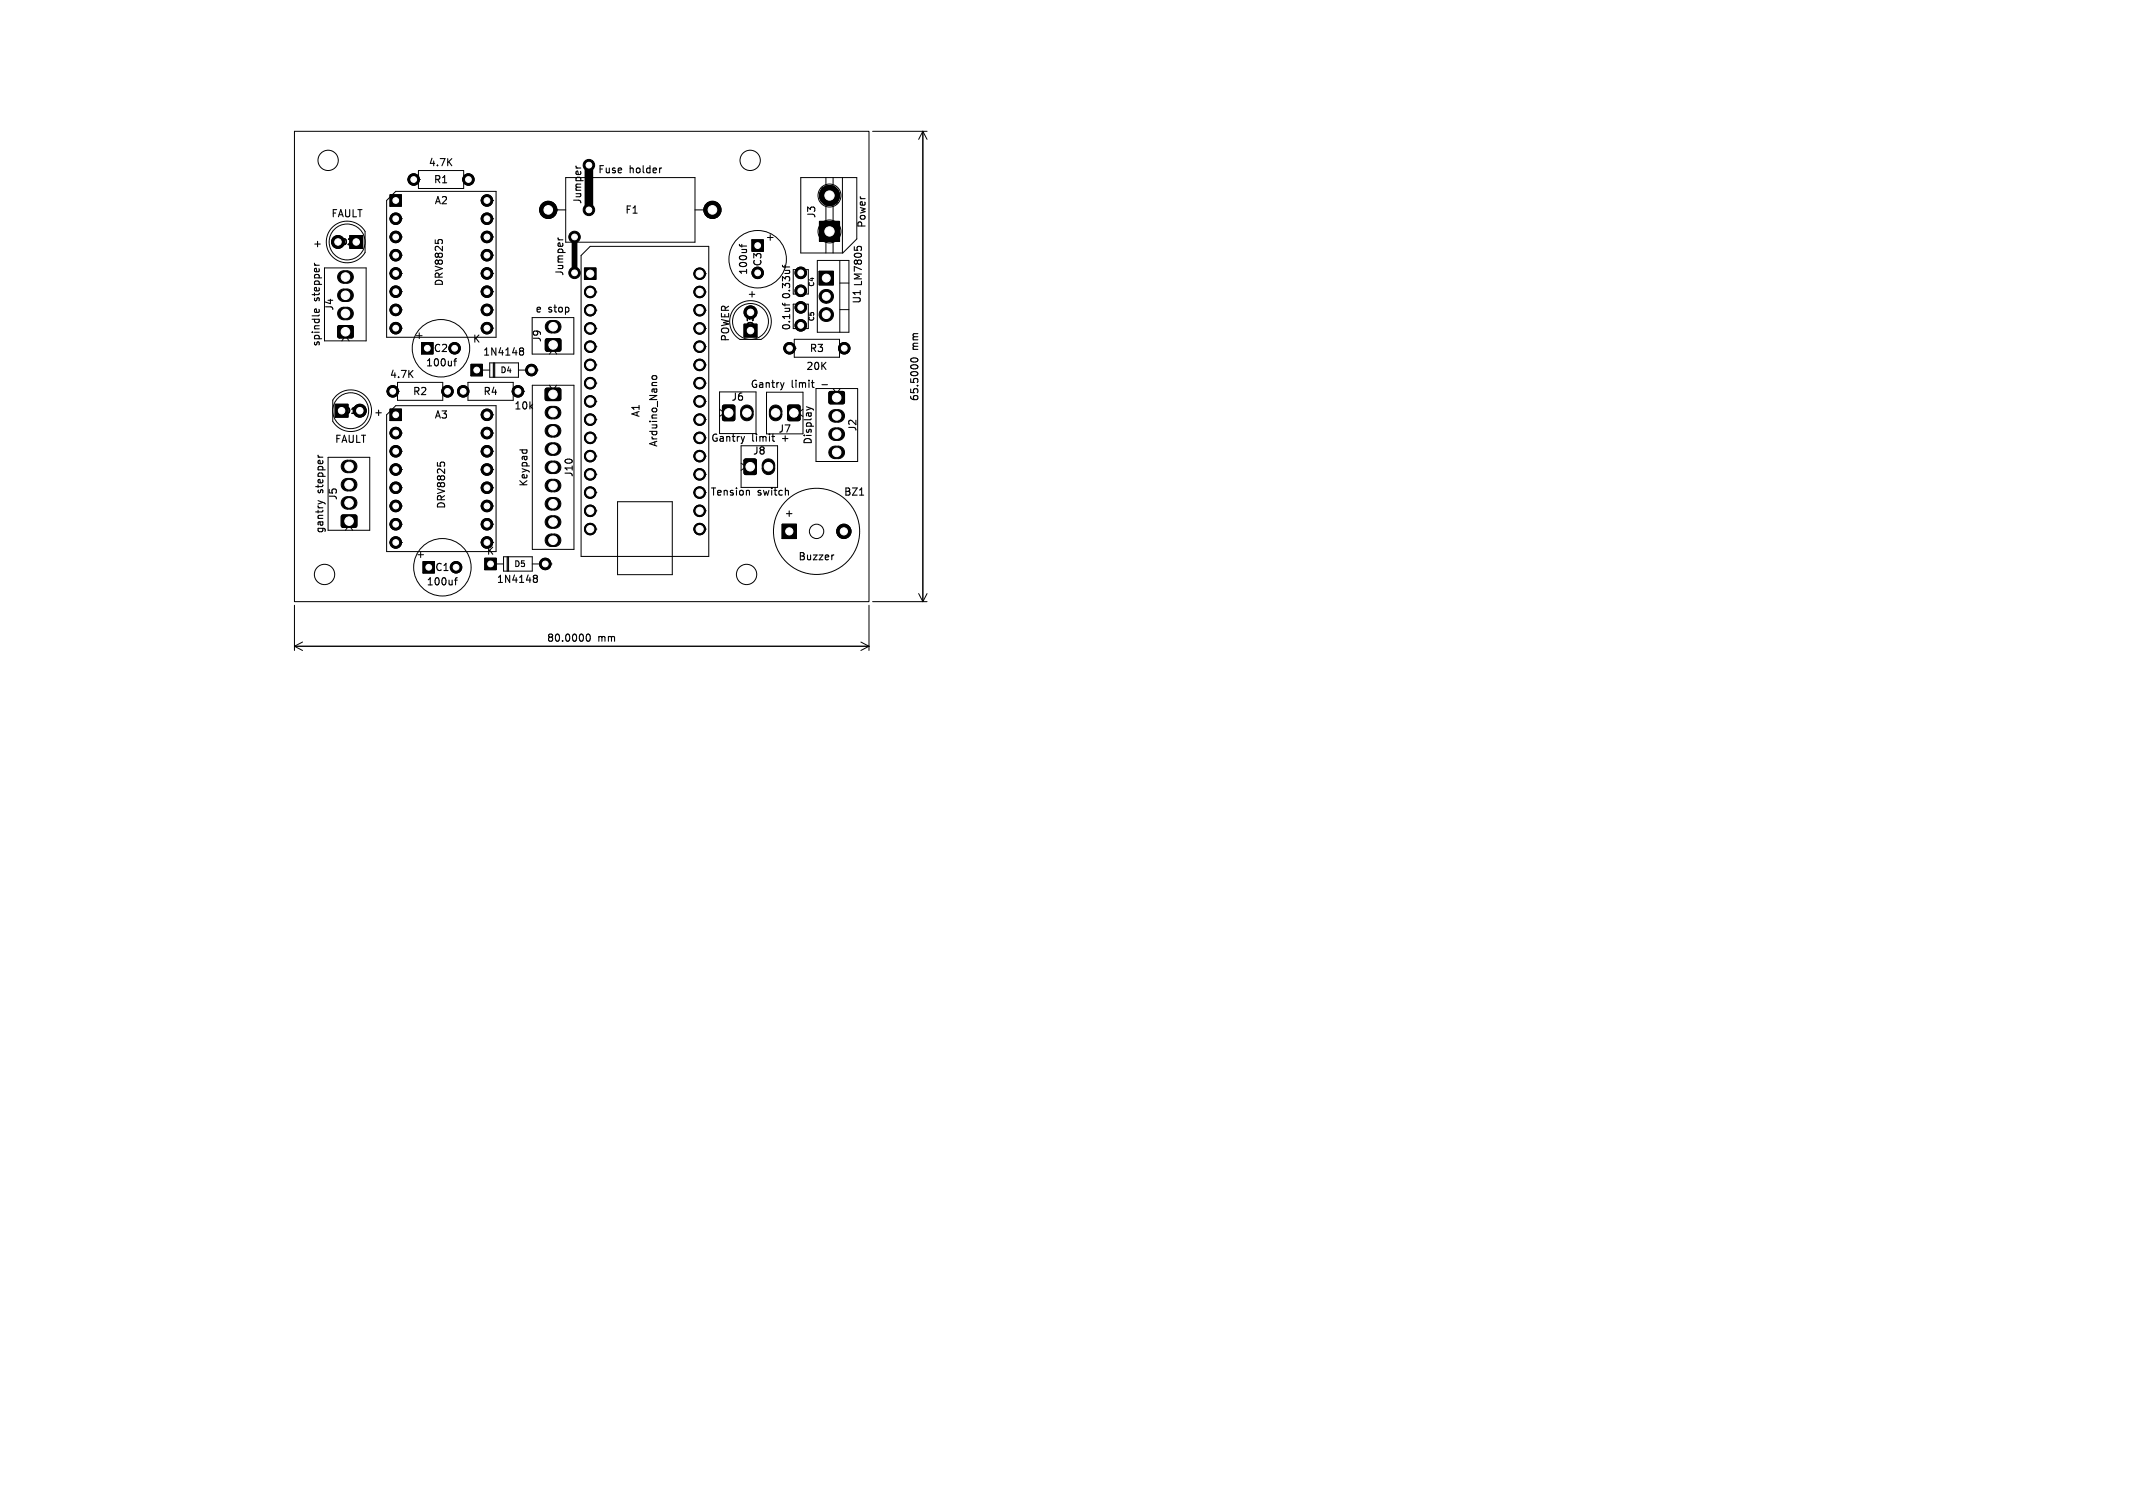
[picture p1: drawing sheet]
<svg xmlns="http://www.w3.org/2000/svg" width="297mm" height="210mm" viewBox="0 0 297 210" stroke-linecap="round" stroke-linejoin="round" font-family="sans-serif">
<defs><g id="words">
<g font-size="1.4">
<text x="59.6" y="23.4">4.7K</text>
<text x="60.3" y="25.7">R1</text>
<text x="60.4" y="28.6">A2</text>
<text x="81" y="28.5" transform="rotate(-90 81 28.5)">Jumper</text>
<text x="83.2" y="24.3">Fuse</text>
<text x="87" y="30">F1</text>
<text x="87.6" y="24.3">holder</text>
<text x="43.5" y="34.5">+</text>
<text x="46" y="30.5">FAULT</text>
<text x="113.7" y="30.5" transform="rotate(-90 113.7 30.5)">J3</text>
<text x="120.7" y="31.8" transform="rotate(-90 120.7 31.8)">Power</text>
<text x="44.7" y="42" transform="rotate(-90 44.7 42)">stepper</text>
<text x="61.9" y="40" transform="rotate(-90 61.9 40)">DRV8825</text>
<text x="78.5" y="38.5" transform="rotate(-90 78.5 38.5)">Jumper</text>
<text x="104" y="41.5">+</text>
<text x="104.2" y="38.4" transform="rotate(-90 104.2 38.4)">100uf</text>
<text x="106.2" y="37.2" transform="rotate(-90 106.2 37.2)">C3</text>
<text x="110.2" y="41.8" transform="rotate(-90 110.2 41.8)">0.33uf</text>
<text x="46.6" y="43.4" transform="rotate(-90 46.6 43.4)">J4</text>
<text x="65.8" y="47.9">K</text>
<text x="74.5" y="43.7">e</text>
<text x="75.5" y="47.8" transform="rotate(-90 75.5 47.8)">J9</text>
<text x="76.3" y="43.7">stop</text>
<text x="101.7" y="47.7" transform="rotate(-90 101.7 47.7)">POWER</text>
<text x="110.2" y="46.1" transform="rotate(-90 110.2 46.1)">0.1uf</text>
<text x="120.1" y="42.4" transform="rotate(-90 120.1 42.4)">U1 LM7805</text>
<text x="44.7" y="48.3" transform="rotate(-90 44.7 48.3)">spindle</text>
<text x="54.2" y="52.9">4.7K</text>
<text x="59.2" y="51.2">100uf</text>
<text x="60.3" y="49.2">C2</text>
<text x="67.2" y="49.7">1N4148</text>
<text x="112.2" y="51.7">20K</text>
<text x="112.6" y="49.2">R3</text>
<text x="128.1" y="48.8" transform="rotate(-90 128.1 48.8)">mm</text>
<text x="52" y="58">+</text>
<text x="57.4" y="55.2">R2</text>
<text x="60.4" y="58.5">A3</text>
<text x="67.2" y="55.2">R4</text>
<text x="71.5" y="57.2">10k</text>
<text x="89.3" y="58.2" transform="rotate(-90 89.3 58.2)">A1</text>
<text x="101.7" y="56">J6</text>
<text x="104.4" y="54.2">Gantry</text>
<text x="110.2" y="54.2">limit</text>
<text x="114.6" y="54.2">-</text>
<text x="128.1" y="56" transform="rotate(-90 128.1 56)">65.5000</text>
<text x="46.5" y="61.9">FAULT</text>
<text x="91.7" y="62.3" transform="rotate(-90 91.7 62.3)">Arduino_Nano</text>
<text x="98.9" y="61.7">Gantry</text>
<text x="104.7" y="61.7">limit</text>
<text x="104.7" y="63.5">J8</text>
<text x="108.3" y="60.4">J7</text>
<text x="109.1" y="61.7">+</text>
<text x="113.2" y="62" transform="rotate(-90 113.2 62)">Display</text>
<text x="119.4" y="60.2" transform="rotate(-90 119.4 60.2)">J2</text>
<text x="45.2" y="68.7" transform="rotate(-90 45.2 68.7)">stepper</text>
<text x="47.1" y="69.7" transform="rotate(-90 47.1 69.7)">J5</text>
<text x="62.2" y="71" transform="rotate(-90 62.2 71)">DRV8825</text>
<text x="73.6" y="67.9" transform="rotate(-90 73.6 67.9)">Keypad</text>
<text x="79.9" y="66.5" transform="rotate(-90 79.9 66.5)">J10</text>
<text x="98.9" y="69.2">Tension</text>
<text x="105.5" y="69.2">switch</text>
<text x="117.4" y="69.2">BZ1</text>
<text x="45.2" y="74.4" transform="rotate(-90 45.2 74.4)">gantry</text>
<text x="67.7" y="77.5">K</text>
<text x="109.1" y="72.2">+</text>
<text x="59.3" y="81.7">100uf</text>
<text x="60.5" y="79.7">C1</text>
<text x="69.1" y="81.4">1N4148</text>
<text x="111.1" y="78.2">Buzzer</text>
<text x="76.1" y="89.6">80.0000</text>
<text x="83.3" y="89.6">mm</text>
</g>
<g font-size="1.1">
<text x="47.4" y="34.4">D2</text>
<text x="105.2" y="45.8" transform="rotate(-90 105.2 45.8)">D3</text>
<text x="69.6" y="52.1">D4</text>
<text x="47.8" y="57.9">D1</text>
<text x="71.5" y="79.1">D5</text>
</g>
<g font-size=".9">
<text x="113.5" y="40" transform="rotate(-90 113.5 40)">C4</text>
<text x="113.5" y="44.8" transform="rotate(-90 113.5 44.8)">C5</text>
</g>
</g></defs>
<g fill="none" stroke="#000" stroke-width=".15">
<path d="M43.8 36.7v.1M60.6 33.4v.5M61 33.5l.2-.1h.2l.2 .1M77.7 33.1l.2 .3M80.2 23.1l.2 .3M92.1 23.4h-.2M103 34l.1 .3h.9M103.3 34v.4M109 36.9l.1 .3h.9M109.3 36.9v.4M119 34.4v.4M119.3 34.7v-.2l.2-.2 .4 .1 .1 .3"/>
<path d="M119.8 27.4v.1M43.9 43.5l-.1-.1v-.2l.1-.2h.1l.1 .5M44.4 43.1l.1 .3-.2 .1M63.2 50.3h.4M63.6 50l-.3 .1v.9M72.4 48.8l.1 .1M72.4 48.5h.3l.2 .1v.1l-.2 .2M72.5 48.9h.2M72.5 48.9h-.1M72.7 48.9l.2 .2v.3l-.2 .1-.3-.1M90.8 52.4l.5-.1 .1 .1 .1 .2-.2 .2h-.3l-.2-.2zM109 42.2l.1 .3h.9"/>
<path d="M109.2 53.3l-.3 .7M109.3 42.2v.4M112.3 56.6l.7 .3M113 56.9l-.7 .2M113 56.9l.2 .1M113 53.3h.4M113.1 53.8l.3 .2M126.9 50a.59 .59 0 0 1 .9 .2 .57 .57 0 0 1-1-.1zM44.3 69.7l.7 .3M44.3 63.4v.2M45 70l-.7 .2M45 70l.2 .1"/>
<path d="M60.9 64.4v.5M61.3 64.5l.2-.1h.2l.2 .1M72.4 62.7h1M72.8 62.7h-.1M73.3 62.7h.1M103.7 60.8l-.3 .7M104.1 68.3l.3 .1v.6M107.5 60.8h.4M107.6 61.3l.3 .2M109.7 68.3l.1 .7M116.1 77.3l-.2 .1M119.7 69h.6"/>
<path d="M63.3 80.8h.4M63.7 80.5l-.3 .1v.9M74.4 80.5h.1M74.4 80.2l.2-.1 .2 .1v.1l-.2 .2M74.4 80.5h.2M74.4 80.5v.1M74.6 80.5l.2 .2v.3l-.2 .1h-.2M81.8 88.4l.1-.1a.53 .53 0 0 1 .3 .5 .53 .53 0 0 1-.3 .5 .67 .67 0 0 1-.1-.9z"/>
</g>
<g fill="none" stroke="#000" stroke-width=".14">
<path d="M41 18.3h80v65.5h-80zM121.5 18.3h7.6M128.5 18.3v65.5M128.5 18.3l.6 1.1M128.5 18.3l-.6 1.1M45.2 37.3h5.8v10.2h-5.8zM46.3 31.7a2.9 2.9 0 0 1 4.5 .5v3a2.9 2.9 0 0 1-4.2 .8 2.9 2.9 0 0 1-.3-4.3zM47.3 38l.4-.3h.6a.87 .87 0 0 1 .9 .9 .87 .87 0 0 1-.9 .9h-.4a.87 .87 0 0 1-.8-.6 .87 .87 0 0 1 .2-.9zM48.7 32.8h1.8v1.8h-1.8zM54.3 27.1h1.6v1.6h-1.6zM54.3 30.5h.1M54.3 30.5a.8 .8 0 0 0 .8 .8 .8 .8 0 0 0 .8-.8"/>
<path d="M54.3 30.5a.8 .8 0 0 1 .8-.8 .8 .8 0 0 1 .8 .8M54.3 33h.1M54.3 33a.8 .8 0 0 0 .8 .8 .8 .8 0 0 0 .8-.8M54.3 33a.8 .8 0 0 1 .8-.8 .8 .8 0 0 1 .8 .8M54.3 35.5h.1M54.3 35.5a.8 .8 0 0 0 .8 .8 .8 .8 0 0 0 .8-.8M54.3 35.5a.8 .8 0 0 1 .8-.8 .8 .8 0 0 1 .8 .8M54.3 38.1h.1M54.3 38.1a.8 .8 0 0 0 .8 .8 .8 .8 0 0 0 .8-.8M54.3 38.1a.8 .8 0 0 1 .8-.8 .8 .8 0 0 1 .8 .8M55.1 26.6h14v20.4h-15.3v-19.1zM55.9 30.5h.1"/>
<path d="M55.9 33h.1M55.9 35.5h.1M55.9 38.1h.1M56.8 25a.8 .8 0 0 1 .8-.8 .8 .8 0 0 1 .8 .8M56.8 25h.1M56.8 25a.8 .8 0 0 0 .8 .8 .8 .8 0 0 0 .8-.8M57.6 25h.7M58.3 23.8h6.3v2.4h-6.3zM58.4 25h.1M64.6 25h.6M67 38.1h.1M67 38.1a.8 .8 0 0 0 .8 .8 .8 .8 0 0 0 .8-.8"/>
<path d="M67 38.1a.8 .8 0 0 1 .8-.8 .8 .8 0 0 1 .8 .8M67 35.5h.1M67 35.5a.8 .8 0 0 0 .8 .8 .8 .8 0 0 0 .8-.8M67 35.5a.8 .8 0 0 1 .8-.8 .8 .8 0 0 1 .8 .8M67 33h.1M67 33a.8 .8 0 0 0 .8 .8 .8 .8 0 0 0 .8-.8M67 33a.8 .8 0 0 1 .8-.8 .8 .8 0 0 1 .8 .8M67 30.5h.1M67 30.5a.8 .8 0 0 0 .8 .8 .8 .8 0 0 0 .8-.8M67 30.5a.8 .8 0 0 1 .8-.8 .8 .8 0 0 1 .8 .8M67 27.9h.1M67 27.9a.8 .8 0 0 0 .8 .8 .8 .8 0 0 0 .8-.8"/>
<path d="M67 27.9a.8 .8 0 0 1 .8-.8 .8 .8 0 0 1 .8 .8M68.6 38.1h.1M68.6 35.5h.1M68.6 33h.1M68.6 30.5h.1M68.6 27.9h.1M75.1 29.2a1.2 1.2 0 0 1 1.2-1.2 1.2 1.2 0 0 1 1.2 1.2M75.1 29.2h.1M75.1 29.2a1.2 1.2 0 0 0 1.2 1.2 1.2 1.2 0 0 0 1.2-1.2M76.3 29.2h2.5M77.5 29.2h.1M78.8 24.7h18v9h-18z"/>
<path d="M81.4 37.3h1.6v1.6h-1.6zM82.2 34.3h16.5v43.2h-17.8v-41.9zM96.6 38.1h.1M96.6 38.1a.8 .8 0 0 0 .8 .8 .8 .8 0 0 0 .8-.8M96.6 38.1a.8 .8 0 0 1 .8-.8 .8 .8 0 0 1 .8 .8M96.8 29.2h2.4M98.2 38.1h.1M104.7 33.4h1.6v1.6h-1.6zM106.8 33.1h.8M107.2 32.7v.8M110.5 37.6h2v3.3h-2zM111.5 24.7h7.8v8.6l-1.9 1.9h-5.9z"/>
<path d="M113.8 36.3h4.4v10h-4.4zM114.1 37.8h2v1.9h-2zM114.1 30.8h2.8v2.8h-2.8zM114.3 26.2l2.2 2.2M114.3 31.2l2.2 2.2M114.5 26l2.2 2.2M114.5 31l2.2 2.2M115 24.7v10.5M116 24.7v10.5M116.9 36.3v10M116.9 39.4h1.3M117.3 24.7v10.5"/>
<path d="M46.7 56.3h1.8v1.8h-1.8zM46.8 55.2a2.9 2.9 0 0 1 4.2 .1 2.9 2.9 0 0 1-.5 4.3 2.9 2.9 0 0 1-4.2-.9v-3zM47.1 45.4l.2-.1 1.8 .1 .1 .2-.1 1.4-.2 .1-1.8-.1-.1-.2zM47.3 43l.4-.2h.6a.87 .87 0 0 1 .9 .9 .87 .87 0 0 1-.9 .8h-.4a.87 .87 0 0 1-.8-.5 .87 .87 0 0 1 .2-1zM47.3 40.5l.4-.2h.6a.87 .87 0 0 1 .9 .8 .87 .87 0 0 1-.9 .9h-.4a.87 .87 0 0 1-.8-.5 .87 .87 0 0 1 .2-1zM47.6 47.5l.5-.7 .5 .7M53.9 54.5a.8 .8 0 0 1 .8-.8 .8 .8 0 0 1 .8 .8M53.9 54.5h.1M53.9 54.5a.8 .8 0 0 0 .8 .8 .8 .8 0 0 0 .8-.8M54.3 57h1.6v1.6h-1.6zM54.3 40.6h.1M54.3 40.6a.8 .8 0 0 0 .8 .8 .8 .8 0 0 0 .8-.8"/>
<path d="M54.3 40.6a.8 .8 0 0 1 .8-.8 .8 .8 0 0 1 .8 .8M54.3 43.2h.1M54.3 43.2a.8 .8 0 0 0 .8 .8 .8 .8 0 0 0 .8-.8M54.3 43.2a.8 .8 0 0 1 .8-.8 .8 .8 0 0 1 .8 .8M54.3 45.7h.1M54.3 45.7a.8 .8 0 0 0 .8 .8 .8 .8 0 0 0 .8-.8M54.3 45.7a.8 .8 0 0 1 .8-.8 .8 .8 0 0 1 .8 .8M54.7 54.5h.6M55.1 56.5h14v20.3h-15.3v-19zM55.3 53.3h6.4v2.4h-6.4zM55.5 54.5h.1M55.9 40.6h.1"/>
<path d="M55.9 43.2h.1M55.9 45.7h.1M58 46.8h.8M58.4 46.4v.8M58.7 47.7h1.6v1.6h-1.6zM61.7 54.5h.6M64.5 54.5h.7M65.2 53.3h6.3v2.4h-6.3zM65.6 50.7h1.6v1.6h-1.6zM66.4 51.5h1.8M67 57.8h.1M67 57.8a.8 .8 0 0 0 .8 .8 .8 .8 0 0 0 .8-.8"/>
<path d="M67 57.8a.8 .8 0 0 1 .8-.8 .8 .8 0 0 1 .8 .8M67 45.7h.1M67 45.7a.8 .8 0 0 0 .8 .8 .8 .8 0 0 0 .8-.8M67 45.7a.8 .8 0 0 1 .8-.8 .8 .8 0 0 1 .8 .8M67 43.2h.1M67 43.2a.8 .8 0 0 0 .8 .8 .8 .8 0 0 0 .8-.8M67 43.2a.8 .8 0 0 1 .8-.8 .8 .8 0 0 1 .8 .8M67 40.6h.1M67 40.6a.8 .8 0 0 0 .8 .8 .8 .8 0 0 0 .8-.8M67 40.6a.8 .8 0 0 1 .8-.8 .8 .8 0 0 1 .8 .8M68.2 50.5h4v2h-4zM68.6 57.8h.1"/>
<path d="M68.6 45.7h.1M68.6 43.2h.1M68.6 40.6h.1M68.7 50.5v2M68.8 50.5v2M68.9 50.5v2M71.3 54.5h.1M71.3 54.5a.8 .8 0 0 0 .8 .8 .8 .8 0 0 0 .8-.8M71.3 54.5a.8 .8 0 0 1 .8-.8 .8 .8 0 0 1 .8 .8M71.5 54.5h.6M72.2 51.5h1.8M72.9 54.5h.1"/>
<path d="M73.2 51.5h.1M73.2 51.5a.8 .8 0 0 0 .8 .8 .8 .8 0 0 0 .8-.8M73.2 51.5a.8 .8 0 0 1 .8-.8 .8 .8 0 0 1 .8 .8M74.1 44.2h5.8v5.1h-5.8zM74.1 53.6h5.8v22.9h-5.8zM74.8 51.5h.1M76 54.1l.2-.1 1.8 .1 .1 .2-.1 1.4-.2 .1-1.8-.1-.1-.2zM76 47.2h.2h1.8l.1 .2-.1 1.4-.1 .1-1.9-.1-.1-.1zM76.2 56.8l.3-.2h.7a.87 .87 0 0 1 .9 .9 .87 .87 0 0 1-.9 .8h-.4a.87 .87 0 0 1-.8-.5 .87 .87 0 0 1 .2-1zM76.2 59.4l.3-.2 .7-.1a.87 .87 0 0 1 .9 .9 .87 .87 0 0 1-.9 .9h-.4a.87 .87 0 0 1-.8-.6 .87 .87 0 0 1 .2-.9zM76.2 44.9l.4-.2 .6-.1a.87 .87 0 0 1 .9 .9 .87 .87 0 0 1-.9 .9h-.4a.87 .87 0 0 1-.8-.6 .87 .87 0 0 1 .2-.9zM76.5 53.6l.5 .8 .5-.8"/>
<path d="M76.5 49.3l.5-.7 .5 .7M81.4 40.7h.1M81.4 40.7a.8 .8 0 0 0 .8 .8 .8 .8 0 0 0 .8-.8M81.4 40.7a.8 .8 0 0 1 .8-.8 .8 .8 0 0 1 .8 .8M81.4 43.2h.1M81.4 43.2a.8 .8 0 0 0 .8 .8 .8 .8 0 0 0 .8-.8M81.4 43.2a.8 .8 0 0 1 .8-.8 .8 .8 0 0 1 .8 .8M81.4 45.7h.1M81.4 45.7a.8 .8 0 0 0 .8 .8 .8 .8 0 0 0 .8-.8M81.4 45.7a.8 .8 0 0 1 .8-.8 .8 .8 0 0 1 .8 .8M81.4 48.3h.1M81.4 48.3a.8 .8 0 0 0 .8 .8 .8 .8 0 0 0 .8-.8"/>
<path d="M81.4 48.3a.8 .8 0 0 1 .8-.8 .8 .8 0 0 1 .8 .8M81.4 50.8h.1M81.4 50.8a.8 .8 0 0 0 .8 .8 .8 .8 0 0 0 .8-.8M81.4 50.8a.8 .8 0 0 1 .8-.8 .8 .8 0 0 1 .8 .8M81.4 53.4h.1M81.4 53.4a.8 .8 0 0 0 .8 .8 .8 .8 0 0 0 .8-.8M81.4 53.4a.8 .8 0 0 1 .8-.8 .8 .8 0 0 1 .8 .8M81.4 55.9h.1M81.4 55.9a.8 .8 0 0 0 .8 .8 .8 .8 0 0 0 .8-.8M81.4 55.9a.8 .8 0 0 1 .8-.8 .8 .8 0 0 1 .8 .8M81.4 58.4h.1M81.4 58.4a.8 .8 0 0 0 .8 .8 .8 .8 0 0 0 .8-.8"/>
<path d="M81.4 58.4a.8 .8 0 0 1 .8-.8 .8 .8 0 0 1 .8 .8M83 40.7h.1M83 43.2h.1M83 45.7h.1M83 48.3h.1M83 50.8h.1M83 53.4h.1M83 55.9h.1M83 58.4h.1M96.6 58.4h.1M96.6 58.4a.8 .8 0 0 0 .8 .8 .8 .8 0 0 0 .8-.8M96.6 58.4a.8 .8 0 0 1 .8-.8 .8 .8 0 0 1 .8 .8"/>
<path d="M96.6 55.9h.1M96.6 55.9a.8 .8 0 0 0 .8 .8 .8 .8 0 0 0 .8-.8M96.6 55.9a.8 .8 0 0 1 .8-.8 .8 .8 0 0 1 .8 .8M96.6 53.4h.1M96.6 53.4a.8 .8 0 0 0 .8 .8 .8 .8 0 0 0 .8-.8M96.6 53.4a.8 .8 0 0 1 .8-.8 .8 .8 0 0 1 .8 .8M96.6 50.8h.1M96.6 50.8a.8 .8 0 0 0 .8 .8 .8 .8 0 0 0 .8-.8M96.6 50.8a.8 .8 0 0 1 .8-.8 .8 .8 0 0 1 .8 .8M96.6 48.3h.1M96.6 48.3a.8 .8 0 0 0 .8 .8 .8 .8 0 0 0 .8-.8M96.6 48.3a.8 .8 0 0 1 .8-.8 .8 .8 0 0 1 .8 .8"/>
<path d="M96.6 45.7h.1M96.6 45.7a.8 .8 0 0 0 .8 .8 .8 .8 0 0 0 .8-.8M96.6 45.7a.8 .8 0 0 1 .8-.8 .8 .8 0 0 1 .8 .8M96.6 43.2h.1M96.6 43.2a.8 .8 0 0 0 .8 .8 .8 .8 0 0 0 .8-.8M96.6 43.2a.8 .8 0 0 1 .8-.8 .8 .8 0 0 1 .8 .8M96.6 40.7h.1M96.6 40.7a.8 .8 0 0 0 .8 .8 .8 .8 0 0 0 .8-.8M96.6 40.7a.8 .8 0 0 1 .8-.8 .8 .8 0 0 1 .8 .8M98.2 58.4h.1M98.2 55.9h.1M98.2 53.4h.1"/>
<path d="M98.2 50.8h.1M98.2 48.3h.1M98.2 45.7h.1M98.2 43.2h.1M98.2 40.7h.1M100.2 54.6h5.1v5.8h-5.1zM100.2 57l.7 .5-.7 .5M100.7 56.5l.1-.1 1.5 .1v.2v1.8l-.2 .1-1.4-.1-.1-.2zM102.4 42.7a2.9 2.9 0 0 1 4.4 .3 2.9 2.9 0 0 1-.8 4.3h-3a2.9 2.9 0 0 1-.6-4.6zM103.4 56.7a.87 .87 0 0 1 .9-.2 .87 .87 0 0 1 .6 .8v.4a.87 .87 0 0 1-.9 .9 .87 .87 0 0 1-.9-.9l.1-.7zM103.6 45.1h1.8v1.8h-1.8zM106.7 54.6h5.1v5.8h-5.1z"/>
<path d="M107.4 56.7a.87 .87 0 0 1 .9-.2 .87 .87 0 0 1 .6 .8v.4a.87 .87 0 0 1-.9 .9 .87 .87 0 0 1-.9-.9l.1-.7zM109.1 48.5a.8 .8 0 0 1 .8-.8 .8 .8 0 0 1 .8 .8M109.1 48.5h.1M109.1 48.5a.8 .8 0 0 0 .8 .8 .8 .8 0 0 0 .8-.8M109.7 56.5l.2-.1 1.4 .1 .1 .2-.1 1.8-.1 .1-1.5-.1v-.2zM109.9 48.5h.7M110.5 42.4h2v3.4h-2zM110.6 47.3h6.3v2.4h-6.3zM110.7 48.5h.1M111.8 57l-.7 .5 .7 .5M113.6 54.1h5.8v10.2h-5.8zM115.5 54.6l.2-.1 1.8 .1 .1 .2-.1 1.4-.2 .1-1.8-.1-.1-.2z"/>
<path d="M115.7 57.3l.3-.2 .7-.1a.87 .87 0 0 1 .9 .9 .87 .87 0 0 1-.9 .9h-.4a.87 .87 0 0 1-.8-.5 .87 .87 0 0 1 .2-1zM115.7 59.8l.3-.2h.7a.87 .87 0 0 1 .9 .9 .87 .87 0 0 1-.9 .8h-.4a.87 .87 0 0 1-.8-.5 .87 .87 0 0 1 .2-1zM116 54.1l.5 .7 .5-.7M116.9 48.5h.7M116.9 43.1h1.3M45.7 63.7h5.8v10.1h-5.8zM47.6 71.8l.2-.1 1.8 .1 .1 .2-.1 1.4h-.2h-1.8l-.1-.2zM47.8 69.4l.4-.2h.6a.87 .87 0 0 1 .9 .8 .87 .87 0 0 1-.9 .9h-.4a.87 .87 0 0 1-.8-.5 .87 .87 0 0 1 .2-1zM47.8 66.9l.4-.2 .6-.1a.87 .87 0 0 1 .9 .9 .87 .87 0 0 1-.9 .9h-.4a.87 .87 0 0 1-.8-.6 .87 .87 0 0 1 .2-.9zM47.8 64.3l.4-.2h.6a.87 .87 0 0 1 .9 .9 .87 .87 0 0 1-.9 .8h-.4a.87 .87 0 0 1-.8-.5 .87 .87 0 0 1 .2-1zM48.1 73.8l.5-.7 .5 .7M54.3 75.5h.1"/>
<path d="M54.3 75.5a.8 .8 0 0 0 .8 .8 .8 .8 0 0 0 .8-.8M54.3 75.5a.8 .8 0 0 1 .8-.8 .8 .8 0 0 1 .8 .8M54.3 73h.1M54.3 73a.8 .8 0 0 0 .8 .8 .8 .8 0 0 0 .8-.8M54.3 73a.8 .8 0 0 1 .8-.8 .8 .8 0 0 1 .8 .8M54.3 70.5h.1M54.3 70.5a.8 .8 0 0 0 .8 .8 .8 .8 0 0 0 .8-.8M54.3 70.5a.8 .8 0 0 1 .8-.8 .8 .8 0 0 1 .8 .8M54.3 67.9h.1M54.3 67.9a.8 .8 0 0 0 .8 .8 .8 .8 0 0 0 .8-.8M54.3 67.9a.8 .8 0 0 1 .8-.8 .8 .8 0 0 1 .8 .8M54.3 65.4h.1"/>
<path d="M54.3 65.4a.8 .8 0 0 0 .8 .8 .8 .8 0 0 0 .8-.8M54.3 65.4a.8 .8 0 0 1 .8-.8 .8 .8 0 0 1 .8 .8M54.3 62.8h.1M54.3 62.8a.8 .8 0 0 0 .8 .8 .8 .8 0 0 0 .8-.8M54.3 62.8a.8 .8 0 0 1 .8-.8 .8 .8 0 0 1 .8 .8M54.3 60.3h.1M54.3 60.3a.8 .8 0 0 0 .8 .8 .8 .8 0 0 0 .8-.8M54.3 60.3a.8 .8 0 0 1 .8-.8 .8 .8 0 0 1 .8 .8M55.9 75.5h.1M55.9 73h.1M55.9 70.5h.1M55.9 67.9h.1"/>
<path d="M55.9 65.4h.1M55.9 62.8h.1M55.9 60.3h.1M58.2 77.3h.8M58.6 76.9v.8M58.9 78.2h1.6v1.6h-1.6zM67 60.3h.1M67 60.3a.8 .8 0 0 0 .8 .8 .8 .8 0 0 0 .8-.8M67 60.3a.8 .8 0 0 1 .8-.8 .8 .8 0 0 1 .8 .8M67 62.8h.1M67 62.8a.8 .8 0 0 0 .8 .8 .8 .8 0 0 0 .8-.8M67 62.8a.8 .8 0 0 1 .8-.8 .8 .8 0 0 1 .8 .8"/>
<path d="M67 65.4h.1M67 65.4a.8 .8 0 0 0 .8 .8 .8 .8 0 0 0 .8-.8M67 65.4a.8 .8 0 0 1 .8-.8 .8 .8 0 0 1 .8 .8M67 67.9h.1M67 67.9a.8 .8 0 0 0 .8 .8 .8 .8 0 0 0 .8-.8M67 67.9a.8 .8 0 0 1 .8-.8 .8 .8 0 0 1 .8 .8M67 70.5h.1M67 70.5a.8 .8 0 0 0 .8 .8 .8 .8 0 0 0 .8-.8M67 70.5a.8 .8 0 0 1 .8-.8 .8 .8 0 0 1 .8 .8M67 73h.1M67 73a.8 .8 0 0 0 .8 .8 .8 .8 0 0 0 .8-.8M67 73a.8 .8 0 0 1 .8-.8 .8 .8 0 0 1 .8 .8"/>
<path d="M67 75.5h.1M67 75.5a.8 .8 0 0 0 .8 .8 .8 .8 0 0 0 .8-.8M67 75.5a.8 .8 0 0 1 .8-.8 .8 .8 0 0 1 .8 .8M67.5 77.7h1.6v1.6h-1.6zM68.3 78.5h1.8M68.6 60.3h.1M68.6 62.8h.1M68.6 65.4h.1M68.6 67.9h.1M68.6 70.5h.1M68.6 73h.1M68.6 75.5h.1"/>
<path d="M70.1 77.5h4v2h-4zM70.6 77.5v2M70.7 77.5v2M70.8 77.5v2M74.1 78.5h1.8M75.1 78.5h.1M75.1 78.5a.8 .8 0 0 0 .8 .8 .8 .8 0 0 0 .8-.8M75.1 78.5a.8 .8 0 0 1 .8-.8 .8 .8 0 0 1 .8 .8M76.2 61.9l.3-.2h.7a.87 .87 0 0 1 .9 .8 .87 .87 0 0 1-.9 .9h-.4a.87 .87 0 0 1-.8-.5 .87 .87 0 0 1 .2-1zM76.2 64.5l.3-.3h.7a.87 .87 0 0 1 .9 .9 .87 .87 0 0 1-.9 .9h-.4a.87 .87 0 0 1-.8-.6 .87 .87 0 0 1 .2-.9zM76.2 67l.3-.2 .7-.1a.87 .87 0 0 1 .9 .9 .87 .87 0 0 1-.9 .9h-.4a.87 .87 0 0 1-.8-.5 .87 .87 0 0 1 .2-1zM76.2 69.5l.3-.2h.7a.87 .87 0 0 1 .9 .9 .87 .87 0 0 1-.9 .8h-.4a.87 .87 0 0 1-.8-.5 .87 .87 0 0 1 .2-1z"/>
<path d="M76.2 72.1l.3-.2 .7-.1a.87 .87 0 0 1 .9 .9 .87 .87 0 0 1-.9 .9h-.4a.87 .87 0 0 1-.8-.6 .87 .87 0 0 1 .2-.9zM76.2 74.6l.3-.2h.7a.87 .87 0 0 1 .9 .8 .87 .87 0 0 1-.9 .9h-.4a.87 .87 0 0 1-.8-.5 .87 .87 0 0 1 .2-1zM76.7 78.5h.1M81.4 61h.1M81.4 61a.8 .8 0 0 0 .8 .8 .8 .8 0 0 0 .8-.8M81.4 61a.8 .8 0 0 1 .8-.8 .8 .8 0 0 1 .8 .8M81.4 63.5h.1M81.4 63.5a.8 .8 0 0 0 .8 .8 .8 .8 0 0 0 .8-.8M81.4 63.5a.8 .8 0 0 1 .8-.8 .8 .8 0 0 1 .8 .8M81.4 66.1h.1M81.4 66.1a.8 .8 0 0 0 .8 .8 .8 .8 0 0 0 .8-.8M81.4 66.1a.8 .8 0 0 1 .8-.8 .8 .8 0 0 1 .8 .8"/>
<path d="M81.4 68.6h.1M81.4 68.6a.8 .8 0 0 0 .8 .8 .8 .8 0 0 0 .8-.8M81.4 68.6a.8 .8 0 0 1 .8-.8 .8 .8 0 0 1 .8 .8M81.4 71.1h.1M81.4 71.1a.8 .8 0 0 0 .8 .8 .8 .8 0 0 0 .8-.8M81.4 71.1a.8 .8 0 0 1 .8-.8 .8 .8 0 0 1 .8 .8M81.4 73.7h.1M81.4 73.7a.8 .8 0 0 0 .8 .8 .8 .8 0 0 0 .8-.8M81.4 73.7a.8 .8 0 0 1 .8-.8 .8 .8 0 0 1 .8 .8M83 61h.1M83 63.5h.1M83 66.1h.1"/>
<path d="M83 68.6h.1M83 71.1h.1M83 73.7h.1M86 69.9h7.6v10.1h-7.6zM96.6 73.7h.1M96.6 73.7a.8 .8 0 0 0 .8 .8 .8 .8 0 0 0 .8-.8M96.6 73.7a.8 .8 0 0 1 .8-.8 .8 .8 0 0 1 .8 .8M96.6 71.1h.1M96.6 71.1a.8 .8 0 0 0 .8 .8 .8 .8 0 0 0 .8-.8M96.6 71.1a.8 .8 0 0 1 .8-.8 .8 .8 0 0 1 .8 .8M96.6 68.6h.1M96.6 68.6a.8 .8 0 0 0 .8 .8 .8 .8 0 0 0 .8-.8"/>
<path d="M96.6 68.6a.8 .8 0 0 1 .8-.8 .8 .8 0 0 1 .8 .8M96.6 66.1h.1M96.6 66.1a.8 .8 0 0 0 .8 .8 .8 .8 0 0 0 .8-.8M96.6 66.1a.8 .8 0 0 1 .8-.8 .8 .8 0 0 1 .8 .8M96.6 63.5h.1M96.6 63.5a.8 .8 0 0 0 .8 .8 .8 .8 0 0 0 .8-.8M96.6 63.5a.8 .8 0 0 1 .8-.8 .8 .8 0 0 1 .8 .8M96.6 61h.1M96.6 61a.8 .8 0 0 0 .8 .8 .8 .8 0 0 0 .8-.8M96.6 61a.8 .8 0 0 1 .8-.8 .8 .8 0 0 1 .8 .8M98.2 73.7h.1M98.2 71.1h.1"/>
<path d="M98.2 68.6h.1M98.2 66.1h.1M98.2 63.5h.1M98.2 61h.1M103.2 62.1h5.1v5.8h-5.1zM103.2 64.5l.7 .5-.7 .5M103.7 64l.1-.1 1.5 .1v.2v1.8l-.2 .1-1.4-.1-.1-.2zM106.4 64.2a.87 .87 0 0 1 .9-.2 .87 .87 0 0 1 .6 .8v.4a.87 .87 0 0 1-.9 .9 .87 .87 0 0 1-.9-.9l.1-.7zM108.9 73h2v2h-2zM115.7 62.4l.3-.2 .7-.1a.87 .87 0 0 1 .9 .9 .87 .87 0 0 1-.9 .9h-.4a.87 .87 0 0 1-.8-.6 .87 .87 0 0 1 .2-.9zM41 84.3v6.3M41 90h80"/>
<path d="M41 90l1.1 .6M42.1 89.4l-1.1 .6M119.9 89.4l1.1 .6M121 84.3v6.3M121 90l-1.1 .6M121.5 83.8h7.6M127.9 82.7l.6 1.1M129.1 82.7l-.6 1.1"/>
<circle cx="45.7" cy="22.3" r="1.41"/>
<circle cx="47.1" cy="33.7" r=".9"/>
<circle cx="48.3" cy="33.7" r="2.5"/>
<circle cx="65.2" cy="25" r=".8"/>
<circle cx="99.2" cy="29.2" r="1.2"/>
<circle cx="104.5" cy="22.3" r="1.41"/>
<circle cx="105.5" cy="36.1" r="4"/>
<circle cx="105.5" cy="38" r=".8"/>
<circle cx="111.5" cy="38" r=".8"/>
<circle cx="115.5" cy="27.2" r="1.6"/>
<circle cx="115.5" cy="32.2" r="1.6"/>
<circle cx="115.5" cy="27.2" r="1.4"/>
<circle cx="48.8" cy="57.2" r="2.5"/>
<circle cx="50.1" cy="57.2" r=".9"/>
<circle cx="61.4" cy="48.5" r="4"/>
<circle cx="62.3" cy="54.5" r=".8"/>
<circle cx="63.3" cy="48.5" r=".8"/>
<circle cx="64.5" cy="54.5" r=".8"/>
<circle cx="104.5" cy="44.8" r="2.5"/>
<circle cx="104.5" cy="43.5" r=".9"/>
<circle cx="111.5" cy="42.8" r=".8"/>
<circle cx="111.5" cy="45.3" r=".8"/>
<circle cx="111.5" cy="40.5" r=".8"/>
<circle cx="115.1" cy="41.3" r=".98"/>
<circle cx="115.1" cy="43.8" r=".98"/>
<circle cx="117.6" cy="48.5" r=".8"/>
<circle cx="45.2" cy="80" r="1.41"/>
<circle cx="61.6" cy="79" r="4"/>
<circle cx="63.5" cy="79" r=".8"/>
<circle cx="104" cy="80" r="1.41"/>
<circle cx="113.7" cy="74" r="6"/>
<circle cx="113.7" cy="74" r="1"/>
<circle cx="117.5" cy="74" r="1"/>
</g>
<path d="M49 57.6h.4" fill="none" stroke="#000" stroke-width=".2"/>
<g fill="#000" stroke="#000" stroke-width=".14">
<path d="M48.7 32.8h1.8v1.8h-1.8zM54.3 27.1h1.6v1.6h-1.6zM81.4 37.3h1.6v1.6h-1.6zM104.7 33.4h1.6v1.6h-1.6zM114.1 37.8h2v1.9h-2zM114.1 30.8h2.8v2.8h-2.8zM46.7 56.3h1.8v1.8h-1.8zM47.1 45.4l.2-.1 1.8 .1 .1 .2-.1 1.4-.2 .1-1.8-.1-.1-.2zM54.3 57h1.6v1.6h-1.6zM58.7 47.7h1.6v1.6h-1.6zM65.6 50.7h1.6v1.6h-1.6zM76 47.2h.2h1.8l.1 .2-.1 1.4-.1 .1-1.9-.1-.1-.1z"/>
<path d="M76 54.1l.2-.1 1.8 .1 .1 .2-.1 1.4-.2 .1-1.8-.1-.1-.2zM100.7 56.5l.1-.1 1.5 .1v.2v1.8l-.2 .1-1.4-.1-.1-.2zM103.6 45.1h1.8v1.8h-1.8zM109.7 56.5l.2-.1 1.4 .1 .1 .2-.1 1.8-.1 .1-1.5-.1v-.2zM115.5 54.6l.2-.1 1.8 .1 .1 .2-.1 1.4-.2 .1-1.8-.1-.1-.2zM47.6 71.8l.2-.1 1.8 .1 .1 .2-.1 1.4h-.2h-1.8l-.1-.2zM58.9 78.2h1.6v1.6h-1.6zM67.5 77.7h1.6v1.6h-1.6zM103.7 64l.1-.1 1.5 .1v.2v1.8l-.2 .1-1.4-.1-.1-.2zM108.9 73h2v2h-2z"/>
<circle cx="47.1" cy="33.7" r=".45"/>
<circle cx="47.1" cy="33.7" r=".9"/>
<circle cx="48.1" cy="38.6" r=".59"/>
<circle cx="49.6" cy="33.7" r=".45"/>
<circle cx="55.1" cy="33" r=".8"/>
<circle cx="55.1" cy="38.1" r=".8"/>
<circle cx="55.1" cy="35.5" r=".8"/>
<circle cx="55.1" cy="30.5" r=".8"/>
<circle cx="55.1" cy="27.9" r=".4"/>
<circle cx="55.1" cy="33" r=".4"/>
<circle cx="55.1" cy="35.5" r=".4"/>
<circle cx="55.1" cy="38.1" r=".4"/>
<circle cx="55.1" cy="30.5" r=".4"/>
<circle cx="57.6" cy="25" r=".8"/>
<circle cx="57.6" cy="25" r=".4"/>
<circle cx="65.2" cy="25" r=".8"/>
<circle cx="65.2" cy="25" r=".4"/>
<circle cx="67.8" cy="27.9" r=".8"/>
<circle cx="67.8" cy="33" r=".8"/>
<circle cx="67.8" cy="30.5" r=".8"/>
<circle cx="67.8" cy="38.1" r=".8"/>
<circle cx="67.8" cy="35.5" r=".8"/>
<circle cx="67.8" cy="38.1" r=".4"/>
<circle cx="67.8" cy="27.9" r=".4"/>
<circle cx="67.8" cy="33" r=".4"/>
<circle cx="67.8" cy="30.5" r=".4"/>
<circle cx="67.8" cy="35.5" r=".4"/>
<circle cx="76.3" cy="29.2" r=".6"/>
<circle cx="76.3" cy="29.2" r="1.2"/>
<circle cx="80" cy="38" r=".8"/>
<circle cx="80" cy="33" r=".8"/>
<circle cx="82" cy="23" r=".8"/>
<circle cx="82" cy="29.2" r=".8"/>
<circle cx="82.2" cy="38.1" r=".5"/>
<circle cx="97.4" cy="38.1" r=".8"/>
<circle cx="97.4" cy="38.1" r=".5"/>
<circle cx="99.2" cy="29.2" r=".6"/>
<circle cx="99.2" cy="29.2" r="1.2"/>
<circle cx="105.5" cy="38" r=".8"/>
<circle cx="105.5" cy="34.2" r=".4"/>
<circle cx="105.5" cy="38" r=".4"/>
<circle cx="111.5" cy="38" r=".8"/>
<circle cx="111.5" cy="38" r=".4"/>
<circle cx="115.1" cy="38.7" r=".55"/>
<circle cx="115.5" cy="27.2" r=".65"/>
<circle cx="115.5" cy="32.2" r=".65"/>
<circle cx="115.5" cy="27.2" r="1.4"/>
<circle cx="47.6" cy="57.2" r=".45"/>
<circle cx="48.1" cy="43.7" r=".59"/>
<circle cx="48.1" cy="41.1" r=".59"/>
<circle cx="48.1" cy="46.2" r=".59"/>
<circle cx="50.1" cy="57.2" r=".9"/>
<circle cx="50.1" cy="57.2" r=".45"/>
<circle cx="54.7" cy="54.5" r=".8"/>
<circle cx="54.7" cy="54.5" r=".4"/>
<circle cx="55.1" cy="43.2" r=".8"/>
<circle cx="55.1" cy="40.6" r=".8"/>
<circle cx="55.1" cy="45.7" r=".8"/>
<circle cx="55.1" cy="57.8" r=".4"/>
<circle cx="55.1" cy="40.6" r=".4"/>
<circle cx="55.1" cy="43.2" r=".4"/>
<circle cx="55.1" cy="45.7" r=".4"/>
<circle cx="59.5" cy="48.5" r=".4"/>
<circle cx="62.3" cy="54.5" r=".8"/>
<circle cx="62.3" cy="54.5" r=".4"/>
<circle cx="63.3" cy="48.5" r=".8"/>
<circle cx="63.3" cy="48.5" r=".4"/>
<circle cx="64.5" cy="54.5" r=".8"/>
<circle cx="64.5" cy="54.5" r=".4"/>
<circle cx="66.4" cy="51.5" r=".4"/>
<circle cx="67.8" cy="43.2" r=".8"/>
<circle cx="67.8" cy="40.6" r=".8"/>
<circle cx="67.8" cy="57.8" r=".8"/>
<circle cx="67.8" cy="45.7" r=".8"/>
<circle cx="67.8" cy="57.8" r=".4"/>
<circle cx="67.8" cy="43.2" r=".4"/>
<circle cx="67.8" cy="40.6" r=".4"/>
<circle cx="67.8" cy="45.7" r=".4"/>
<circle cx="72.1" cy="54.5" r=".8"/>
<circle cx="72.1" cy="54.5" r=".4"/>
<circle cx="74" cy="51.5" r=".8"/>
<circle cx="74" cy="51.5" r=".4"/>
<circle cx="77" cy="57.5" r=".59"/>
<circle cx="77" cy="60" r=".59"/>
<circle cx="77" cy="54.9" r=".59"/>
<circle cx="77" cy="48" r=".59"/>
<circle cx="77" cy="45.5" r=".59"/>
<circle cx="82.2" cy="53.4" r=".5"/>
<circle cx="82.2" cy="48.3" r=".5"/>
<circle cx="82.2" cy="45.7" r=".5"/>
<circle cx="82.2" cy="50.8" r=".5"/>
<circle cx="82.2" cy="55.9" r=".5"/>
<circle cx="82.2" cy="58.4" r=".5"/>
<circle cx="82.2" cy="43.2" r=".5"/>
<circle cx="82.2" cy="40.7" r=".5"/>
<circle cx="82.2" cy="40.7" r=".8"/>
<circle cx="82.2" cy="55.9" r=".8"/>
<circle cx="82.2" cy="53.4" r=".8"/>
<circle cx="82.2" cy="48.3" r=".8"/>
<circle cx="82.2" cy="58.4" r=".8"/>
<circle cx="82.2" cy="45.7" r=".8"/>
<circle cx="82.2" cy="50.8" r=".8"/>
<circle cx="82.2" cy="43.2" r=".8"/>
<circle cx="97.4" cy="55.9" r=".5"/>
<circle cx="97.4" cy="45.7" r=".5"/>
<circle cx="97.4" cy="48.3" r=".5"/>
<circle cx="97.4" cy="50.8" r=".5"/>
<circle cx="97.4" cy="58.4" r=".5"/>
<circle cx="97.4" cy="53.4" r=".5"/>
<circle cx="97.4" cy="43.2" r=".5"/>
<circle cx="97.4" cy="40.7" r=".8"/>
<circle cx="97.4" cy="40.7" r=".5"/>
<circle cx="97.4" cy="55.9" r=".8"/>
<circle cx="97.4" cy="50.8" r=".8"/>
<circle cx="97.4" cy="48.3" r=".8"/>
<circle cx="97.4" cy="45.7" r=".8"/>
<circle cx="97.4" cy="58.4" r=".8"/>
<circle cx="97.4" cy="53.4" r=".8"/>
<circle cx="97.4" cy="43.2" r=".8"/>
<circle cx="101.5" cy="57.5" r=".59"/>
<circle cx="104" cy="57.5" r=".59"/>
<circle cx="104.5" cy="43.5" r=".9"/>
<circle cx="104.5" cy="46" r=".45"/>
<circle cx="104.5" cy="43.5" r=".45"/>
<circle cx="108" cy="57.5" r=".59"/>
<circle cx="109.9" cy="48.5" r=".8"/>
<circle cx="109.9" cy="48.5" r=".4"/>
<circle cx="110.5" cy="57.5" r=".59"/>
<circle cx="111.5" cy="42.8" r=".8"/>
<circle cx="111.5" cy="45.3" r=".8"/>
<circle cx="111.5" cy="40.5" r=".8"/>
<circle cx="111.5" cy="42.8" r=".4"/>
<circle cx="111.5" cy="40.5" r=".4"/>
<circle cx="111.5" cy="45.3" r=".4"/>
<circle cx="115.1" cy="41.3" r=".55"/>
<circle cx="115.1" cy="43.8" r=".55"/>
<circle cx="116.5" cy="55.4" r=".59"/>
<circle cx="116.5" cy="57.9" r=".59"/>
<circle cx="117.6" cy="48.5" r=".8"/>
<circle cx="117.6" cy="48.5" r=".4"/>
<circle cx="48.6" cy="72.6" r=".6"/>
<circle cx="48.6" cy="67.5" r=".6"/>
<circle cx="48.6" cy="65" r=".6"/>
<circle cx="48.6" cy="70" r=".6"/>
<circle cx="55.1" cy="70.5" r=".8"/>
<circle cx="55.1" cy="65.4" r=".8"/>
<circle cx="55.1" cy="62.8" r=".8"/>
<circle cx="55.1" cy="75.5" r=".8"/>
<circle cx="55.1" cy="60.3" r=".8"/>
<circle cx="55.1" cy="67.9" r=".8"/>
<circle cx="55.1" cy="73" r=".8"/>
<circle cx="55.1" cy="65.4" r=".4"/>
<circle cx="55.1" cy="62.8" r=".4"/>
<circle cx="55.1" cy="70.5" r=".4"/>
<circle cx="55.1" cy="73" r=".4"/>
<circle cx="55.1" cy="67.9" r=".4"/>
<circle cx="55.1" cy="75.5" r=".4"/>
<circle cx="55.1" cy="60.3" r=".4"/>
<circle cx="59.7" cy="79" r=".4"/>
<circle cx="63.5" cy="79" r=".8"/>
<circle cx="63.5" cy="79" r=".4"/>
<circle cx="67.8" cy="67.9" r=".8"/>
<circle cx="67.8" cy="65.4" r=".8"/>
<circle cx="67.8" cy="60.3" r=".8"/>
<circle cx="67.8" cy="70.5" r=".8"/>
<circle cx="67.8" cy="75.5" r=".8"/>
<circle cx="67.8" cy="62.8" r=".8"/>
<circle cx="67.8" cy="73" r=".8"/>
<circle cx="67.8" cy="67.9" r=".4"/>
<circle cx="67.8" cy="65.4" r=".4"/>
<circle cx="67.8" cy="70.5" r=".4"/>
<circle cx="67.8" cy="60.3" r=".4"/>
<circle cx="67.8" cy="62.8" r=".4"/>
<circle cx="67.8" cy="75.5" r=".4"/>
<circle cx="67.8" cy="73" r=".4"/>
<circle cx="68.3" cy="78.5" r=".4"/>
<circle cx="75.9" cy="78.5" r=".8"/>
<circle cx="75.9" cy="78.5" r=".4"/>
<circle cx="77" cy="70.2" r=".59"/>
<circle cx="77" cy="67.6" r=".59"/>
<circle cx="77" cy="72.7" r=".59"/>
<circle cx="77" cy="75.2" r=".59"/>
<circle cx="77" cy="65.1" r=".59"/>
<circle cx="77" cy="62.5" r=".59"/>
<circle cx="82.2" cy="71.1" r=".5"/>
<circle cx="82.2" cy="73.7" r=".5"/>
<circle cx="82.2" cy="66.1" r=".5"/>
<circle cx="82.2" cy="63.5" r=".5"/>
<circle cx="82.2" cy="68.6" r=".5"/>
<circle cx="82.2" cy="61" r=".5"/>
<circle cx="82.2" cy="61" r=".8"/>
<circle cx="82.2" cy="63.5" r=".8"/>
<circle cx="82.2" cy="66.1" r=".8"/>
<circle cx="82.2" cy="73.7" r=".8"/>
<circle cx="82.2" cy="68.6" r=".8"/>
<circle cx="82.2" cy="71.1" r=".8"/>
<circle cx="97.4" cy="61" r=".5"/>
<circle cx="97.4" cy="68.6" r=".5"/>
<circle cx="97.4" cy="66.1" r=".5"/>
<circle cx="97.4" cy="73.7" r=".5"/>
<circle cx="97.4" cy="71.1" r=".5"/>
<circle cx="97.4" cy="63.5" r=".5"/>
<circle cx="97.4" cy="73.7" r=".8"/>
<circle cx="97.4" cy="66.1" r=".8"/>
<circle cx="97.4" cy="63.5" r=".8"/>
<circle cx="97.4" cy="71.1" r=".8"/>
<circle cx="97.4" cy="68.6" r=".8"/>
<circle cx="97.4" cy="61" r=".8"/>
<circle cx="104.5" cy="65" r=".59"/>
<circle cx="107" cy="65" r=".59"/>
<circle cx="109.9" cy="74" r=".5"/>
<circle cx="116.5" cy="63" r=".59"/>
<circle cx="116.5" cy="60.5" r=".59"/>
<circle cx="117.5" cy="74" r="1"/>
<circle cx="117.5" cy="74" r=".5"/>
</g>
<g fill="none" stroke="#000" stroke-width="1.7">
<path d="M47.9 38.6h.4M47.9 43.7h.4M47.9 41.1h.4M76.8 57.5h.4M76.8 60h.4M76.8 45.5h.4M104 57.3v.4M108 57.3v.4M116.3 57.9h.4M48.4 70h.4M48.4 67.5h.4M48.4 65h.4"/>
<path d="M76.8 62.5h.4M76.8 65.1h.4M76.8 67.6h.4M76.8 70.2h.4M76.8 72.7h.4M76.8 75.2h.4M107 64.8v.4M116.3 60.5h.4M116.3 63h.4"/>
</g>
<path d="M115 41.3h.1M115 43.8h.1" fill="none" stroke="#000" stroke-width="1.9"/>
<path d="M80 33v5" fill="none" stroke="#000" stroke-width=".8"/>
<path d="M82 23v6.2" fill="none" stroke="#000" stroke-width="1.2"/>
<g fill="#fff" stroke="#fff" stroke-width=".14">
<circle cx="80" cy="38" r=".4"/>
<circle cx="80" cy="33" r=".4"/>
<circle cx="82" cy="23" r=".4"/>
<circle cx="82" cy="29.2" r=".4"/>
<circle cx="77" cy="54.9" r=".59"/>
<circle cx="77" cy="57.5" r=".59"/>
<circle cx="77" cy="60" r=".59"/>
<circle cx="77" cy="62.5" r=".59"/>
<circle cx="77" cy="65.1" r=".59"/>
<circle cx="77" cy="67.6" r=".59"/>
<circle cx="77" cy="70.2" r=".59"/>
<circle cx="77" cy="72.7" r=".59"/>
<circle cx="77" cy="75.2" r=".59"/>
<circle cx="68.3" cy="78.5" r=".4"/>
<circle cx="75.9" cy="78.5" r=".4"/>
<circle cx="66.4" cy="51.5" r=".4"/>
<circle cx="74" cy="51.5" r=".4"/>
<circle cx="64.5" cy="54.5" r=".4"/>
<circle cx="72.1" cy="54.5" r=".4"/>
<circle cx="111.5" cy="42.8" r=".4"/>
<circle cx="111.5" cy="45.3" r=".4"/>
<circle cx="65.2" cy="25" r=".4"/>
<circle cx="57.6" cy="25" r=".4"/>
<circle cx="48.6" cy="72.6" r=".6"/>
<circle cx="48.6" cy="70" r=".6"/>
<circle cx="48.6" cy="67.5" r=".6"/>
<circle cx="48.6" cy="65" r=".6"/>
<circle cx="110.5" cy="57.5" r=".59"/>
<circle cx="108" cy="57.5" r=".59"/>
<circle cx="115.1" cy="38.7" r=".55"/>
<circle cx="115.1" cy="41.3" r=".55"/>
<circle cx="115.1" cy="43.8" r=".55"/>
<circle cx="115.5" cy="32.2" r=".65"/>
<circle cx="115.5" cy="27.2" r=".65"/>
<circle cx="48.1" cy="46.2" r=".59"/>
<circle cx="48.1" cy="43.7" r=".59"/>
<circle cx="48.1" cy="41.1" r=".59"/>
<circle cx="48.1" cy="38.6" r=".59"/>
<circle cx="49.6" cy="33.7" r=".45"/>
<circle cx="47.1" cy="33.7" r=".45"/>
<circle cx="59.5" cy="48.5" r=".4"/>
<circle cx="63.3" cy="48.5" r=".4"/>
<circle cx="111.5" cy="38" r=".4"/>
<circle cx="111.5" cy="40.5" r=".4"/>
<circle cx="117.6" cy="48.5" r=".4"/>
<circle cx="109.9" cy="48.5" r=".4"/>
<circle cx="101.5" cy="57.5" r=".59"/>
<circle cx="104" cy="57.5" r=".59"/>
<circle cx="67.8" cy="57.8" r=".4"/>
<circle cx="67.8" cy="60.3" r=".4"/>
<circle cx="67.8" cy="62.8" r=".4"/>
<circle cx="67.8" cy="65.4" r=".4"/>
<circle cx="67.8" cy="67.9" r=".4"/>
<circle cx="67.8" cy="70.5" r=".4"/>
<circle cx="67.8" cy="73" r=".4"/>
<circle cx="67.8" cy="75.5" r=".4"/>
<circle cx="55.1" cy="75.5" r=".4"/>
<circle cx="55.1" cy="73" r=".4"/>
<circle cx="55.1" cy="70.5" r=".4"/>
<circle cx="55.1" cy="67.9" r=".4"/>
<circle cx="55.1" cy="65.4" r=".4"/>
<circle cx="55.1" cy="62.8" r=".4"/>
<circle cx="55.1" cy="60.3" r=".4"/>
<circle cx="55.1" cy="57.8" r=".4"/>
<circle cx="59.7" cy="79" r=".4"/>
<circle cx="63.5" cy="79" r=".4"/>
<circle cx="116.5" cy="55.4" r=".59"/>
<circle cx="116.5" cy="57.9" r=".59"/>
<circle cx="116.5" cy="60.5" r=".59"/>
<circle cx="116.5" cy="63" r=".59"/>
<circle cx="55.1" cy="27.9" r=".4"/>
<circle cx="55.1" cy="30.5" r=".4"/>
<circle cx="55.1" cy="33" r=".4"/>
<circle cx="55.1" cy="35.5" r=".4"/>
<circle cx="55.1" cy="38.1" r=".4"/>
<circle cx="55.1" cy="40.6" r=".4"/>
<circle cx="55.1" cy="43.2" r=".4"/>
<circle cx="55.1" cy="45.7" r=".4"/>
<circle cx="67.8" cy="45.7" r=".4"/>
<circle cx="67.8" cy="43.2" r=".4"/>
<circle cx="67.8" cy="40.6" r=".4"/>
<circle cx="67.8" cy="38.1" r=".4"/>
<circle cx="67.8" cy="35.5" r=".4"/>
<circle cx="67.8" cy="33" r=".4"/>
<circle cx="67.8" cy="30.5" r=".4"/>
<circle cx="67.8" cy="27.9" r=".4"/>
<circle cx="109.9" cy="74" r=".5"/>
<circle cx="117.5" cy="74" r=".5"/>
<circle cx="105.5" cy="38" r=".4"/>
<circle cx="105.5" cy="34.2" r=".4"/>
<circle cx="77" cy="48" r=".59"/>
<circle cx="77" cy="45.5" r=".59"/>
<circle cx="47.6" cy="57.2" r=".45"/>
<circle cx="50.1" cy="57.2" r=".45"/>
<circle cx="104.5" cy="46" r=".45"/>
<circle cx="104.5" cy="43.5" r=".45"/>
<circle cx="99.2" cy="29.2" r=".6"/>
<circle cx="76.3" cy="29.2" r=".6"/>
<circle cx="104.5" cy="65" r=".59"/>
<circle cx="107" cy="65" r=".59"/>
<circle cx="62.3" cy="54.5" r=".4"/>
<circle cx="54.7" cy="54.5" r=".4"/>
<circle cx="82.2" cy="38.1" r=".5"/>
<circle cx="82.2" cy="40.7" r=".5"/>
<circle cx="82.2" cy="43.2" r=".5"/>
<circle cx="82.2" cy="45.7" r=".5"/>
<circle cx="82.2" cy="48.3" r=".5"/>
<circle cx="82.2" cy="50.8" r=".5"/>
<circle cx="82.2" cy="53.4" r=".5"/>
<circle cx="82.2" cy="55.9" r=".5"/>
<circle cx="82.2" cy="58.4" r=".5"/>
<circle cx="82.2" cy="61" r=".5"/>
<circle cx="82.2" cy="63.5" r=".5"/>
<circle cx="82.2" cy="66.1" r=".5"/>
<circle cx="82.2" cy="68.6" r=".5"/>
<circle cx="82.2" cy="71.1" r=".5"/>
<circle cx="82.2" cy="73.7" r=".5"/>
<circle cx="97.4" cy="73.7" r=".5"/>
<circle cx="97.4" cy="71.1" r=".5"/>
<circle cx="97.4" cy="68.6" r=".5"/>
<circle cx="97.4" cy="66.1" r=".5"/>
<circle cx="97.4" cy="63.5" r=".5"/>
<circle cx="97.4" cy="61" r=".5"/>
<circle cx="97.4" cy="58.4" r=".5"/>
<circle cx="97.4" cy="55.9" r=".5"/>
<circle cx="97.4" cy="53.4" r=".5"/>
<circle cx="97.4" cy="50.8" r=".5"/>
<circle cx="97.4" cy="48.3" r=".5"/>
<circle cx="97.4" cy="45.7" r=".5"/>
<circle cx="97.4" cy="43.2" r=".5"/>
<circle cx="97.4" cy="40.7" r=".5"/>
<circle cx="97.4" cy="38.1" r=".5"/>
</g>
<use href="#words"/>
</svg>
